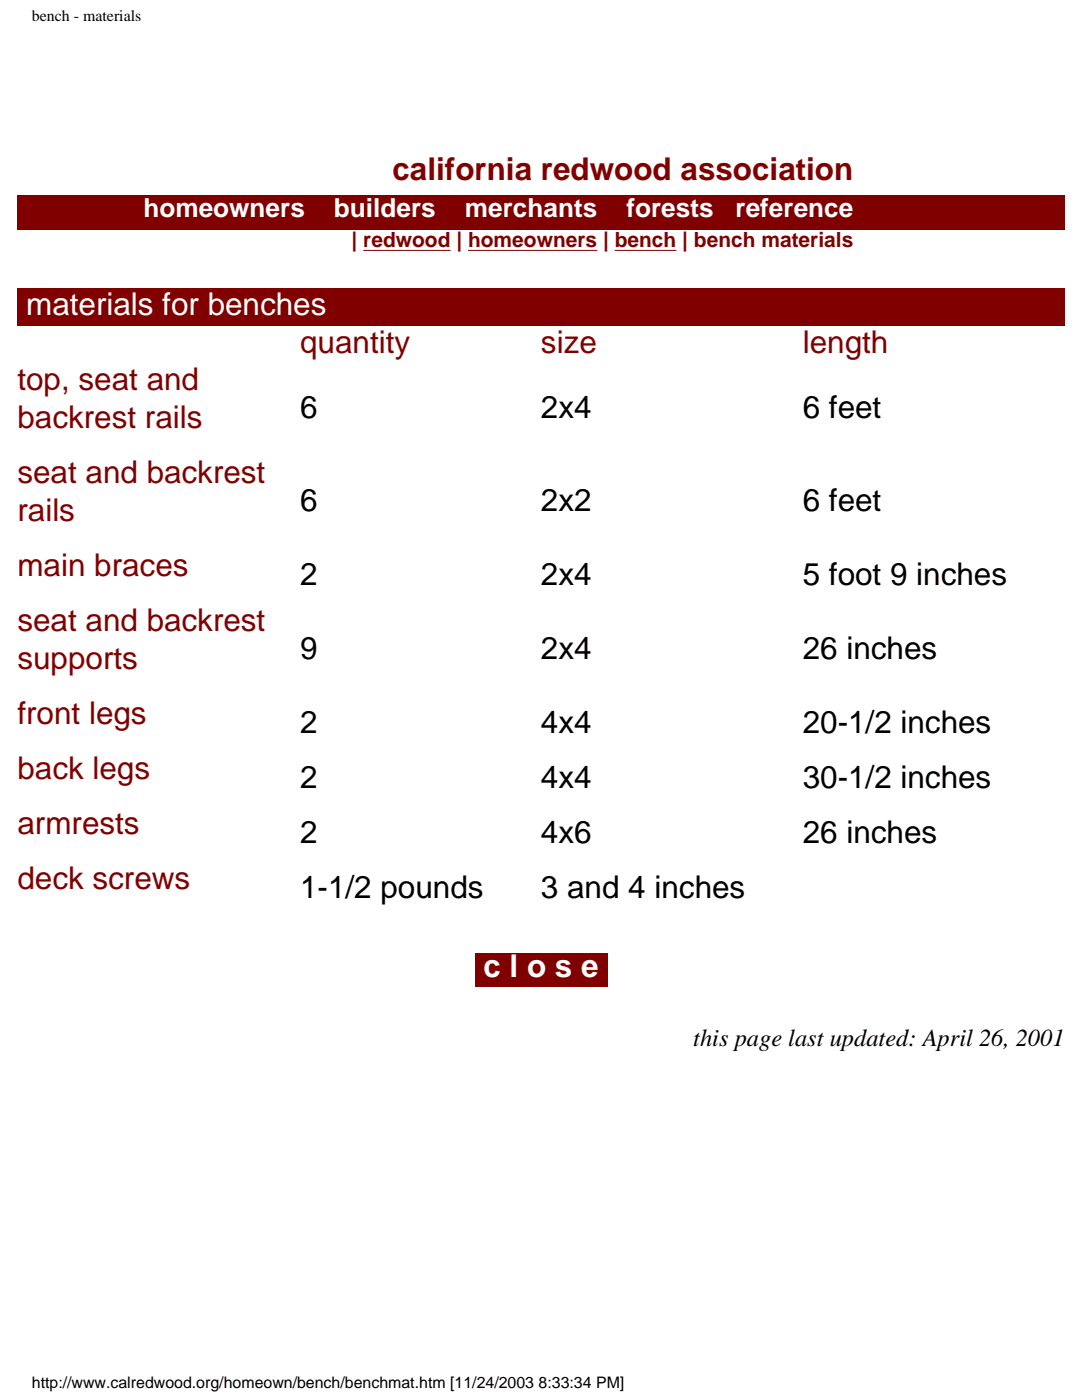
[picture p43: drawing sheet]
<svg xmlns="http://www.w3.org/2000/svg" width="216mm" height="279mm" viewBox="0 0 216 279" stroke-linecap="round" stroke-linejoin="round" font-family="sans-serif">
<defs><g id="words">
<g font-size="6.3" fill="#800000">
<text x="78.3" y="35.9">california redwood association</text>
<text x="59.9" y="70.4">quantity</text>
<text x="107.9" y="70.4">size</text>
<text x="160.2" y="70.4">length</text>
<text x="3.5" y="77.9">top, seat and</text>
<text x="3.5" y="85.4">backrest rails</text>
<text x="3.5" y="96.4">seat and backrest</text>
<text x="3.5" y="103.9">rails</text>
<text x="3.5" y="114.9">main braces</text>
<text x="3.5" y="125.9">seat and backrest</text>
<text x="3.5" y="133.5">supports</text>
<text x="3.5" y="144.5">front legs</text>
<text x="3.5" y="155.5">back legs</text>
<text x="3.5" y="166.5">armrests</text>
<text x="3.5" y="177.5">deck screws</text>
</g>
<g font-size="6.3" fill="#fff">
<text x="5.2" y="62.8">materials for benches</text>
<text x="96.5" y="194.9">c l o s e</text>
</g>
<g font-size="6.3">
<text x="59.9" y="83.4">6</text>
<text x="107.9" y="83.4">2x4</text>
<text x="160.2" y="83.4">6 feet</text>
<text x="59.9" y="101.9">6</text>
<text x="107.9" y="101.9">2x2</text>
<text x="160.2" y="101.9">6 feet</text>
<text x="59.9" y="116.7">2</text>
<text x="107.9" y="116.7">2x4</text>
<text x="160.2" y="116.7">5 foot 9 inches</text>
<text x="59.9" y="131.5">9</text>
<text x="107.9" y="131.5">2x4</text>
<text x="160.2" y="131.5">26 inches</text>
<text x="59.9" y="146.2">2</text>
<text x="107.9" y="146.2">4x4</text>
<text x="160.2" y="146.2">20-1/2 inches</text>
<text x="59.9" y="157.2">2</text>
<text x="107.9" y="157.2">4x4</text>
<text x="160.2" y="157.2">30-1/2 inches</text>
<text x="59.9" y="168.2">2</text>
<text x="107.9" y="168.2">4x6</text>
<text x="160.2" y="168.2">26 inches</text>
<text x="59.9" y="179.2">1-1/2 pounds</text>
<text x="107.9" y="179.2">3 and 4 inches</text>
</g>
<g font-size="5.2" fill="#fff">
<text x="28.6" y="43.3">homeowners</text>
<text x="66.6" y="43.3">builders</text>
<text x="92.8" y="43.3">merchants</text>
<text x="125" y="43.3">forests</text>
<text x="146.8" y="43.3">reference</text>
</g>
<text font-size="4.9" x="138.3" y="208.8">this page last updated: April 26, 2001</text>
<text font-size="4.2" fill="#800000" x="70.2" y="49.4">| redwood | homeowners | bench | bench materials</text>
<g font-size="3.2">
<text x="6.3" y="4.2">bench - materials</text>
<text x="6.3" y="276.9">http://www.calredwood.org/homeown/bench/benchmat.htm [11/24/2003 8:33:34 PM]</text>
</g>
</g></defs>
<g fill="#800000">
<path d="M3.5 38.9h208.9v7h-208.9z"/>
<path d="M24.3 39.5h42.3v5.5h-42.3z"/>
<path d="M66.6 39.5h26.2v5.5h-26.2z"/>
<path d="M92.8 39.5h32.2v5.5h-32.2z"/>
<path d="M125 39.5h21.8v5.5h-21.8z"/>
<path d="M146.8 39.5h23.5v5.5h-23.5z"/>
<path d="M3.5 57.5h208.9v7.5h-208.9z"/>
<path d="M94.7 190.4h26.5v6.6h-26.5z"/>
</g>
<path d="M72.5 50h17.4M93.4 50h25.8M122.7 50h12.3" fill="none" stroke="#800000" stroke-width=".2"/>
<use href="#words"/>
</svg>
